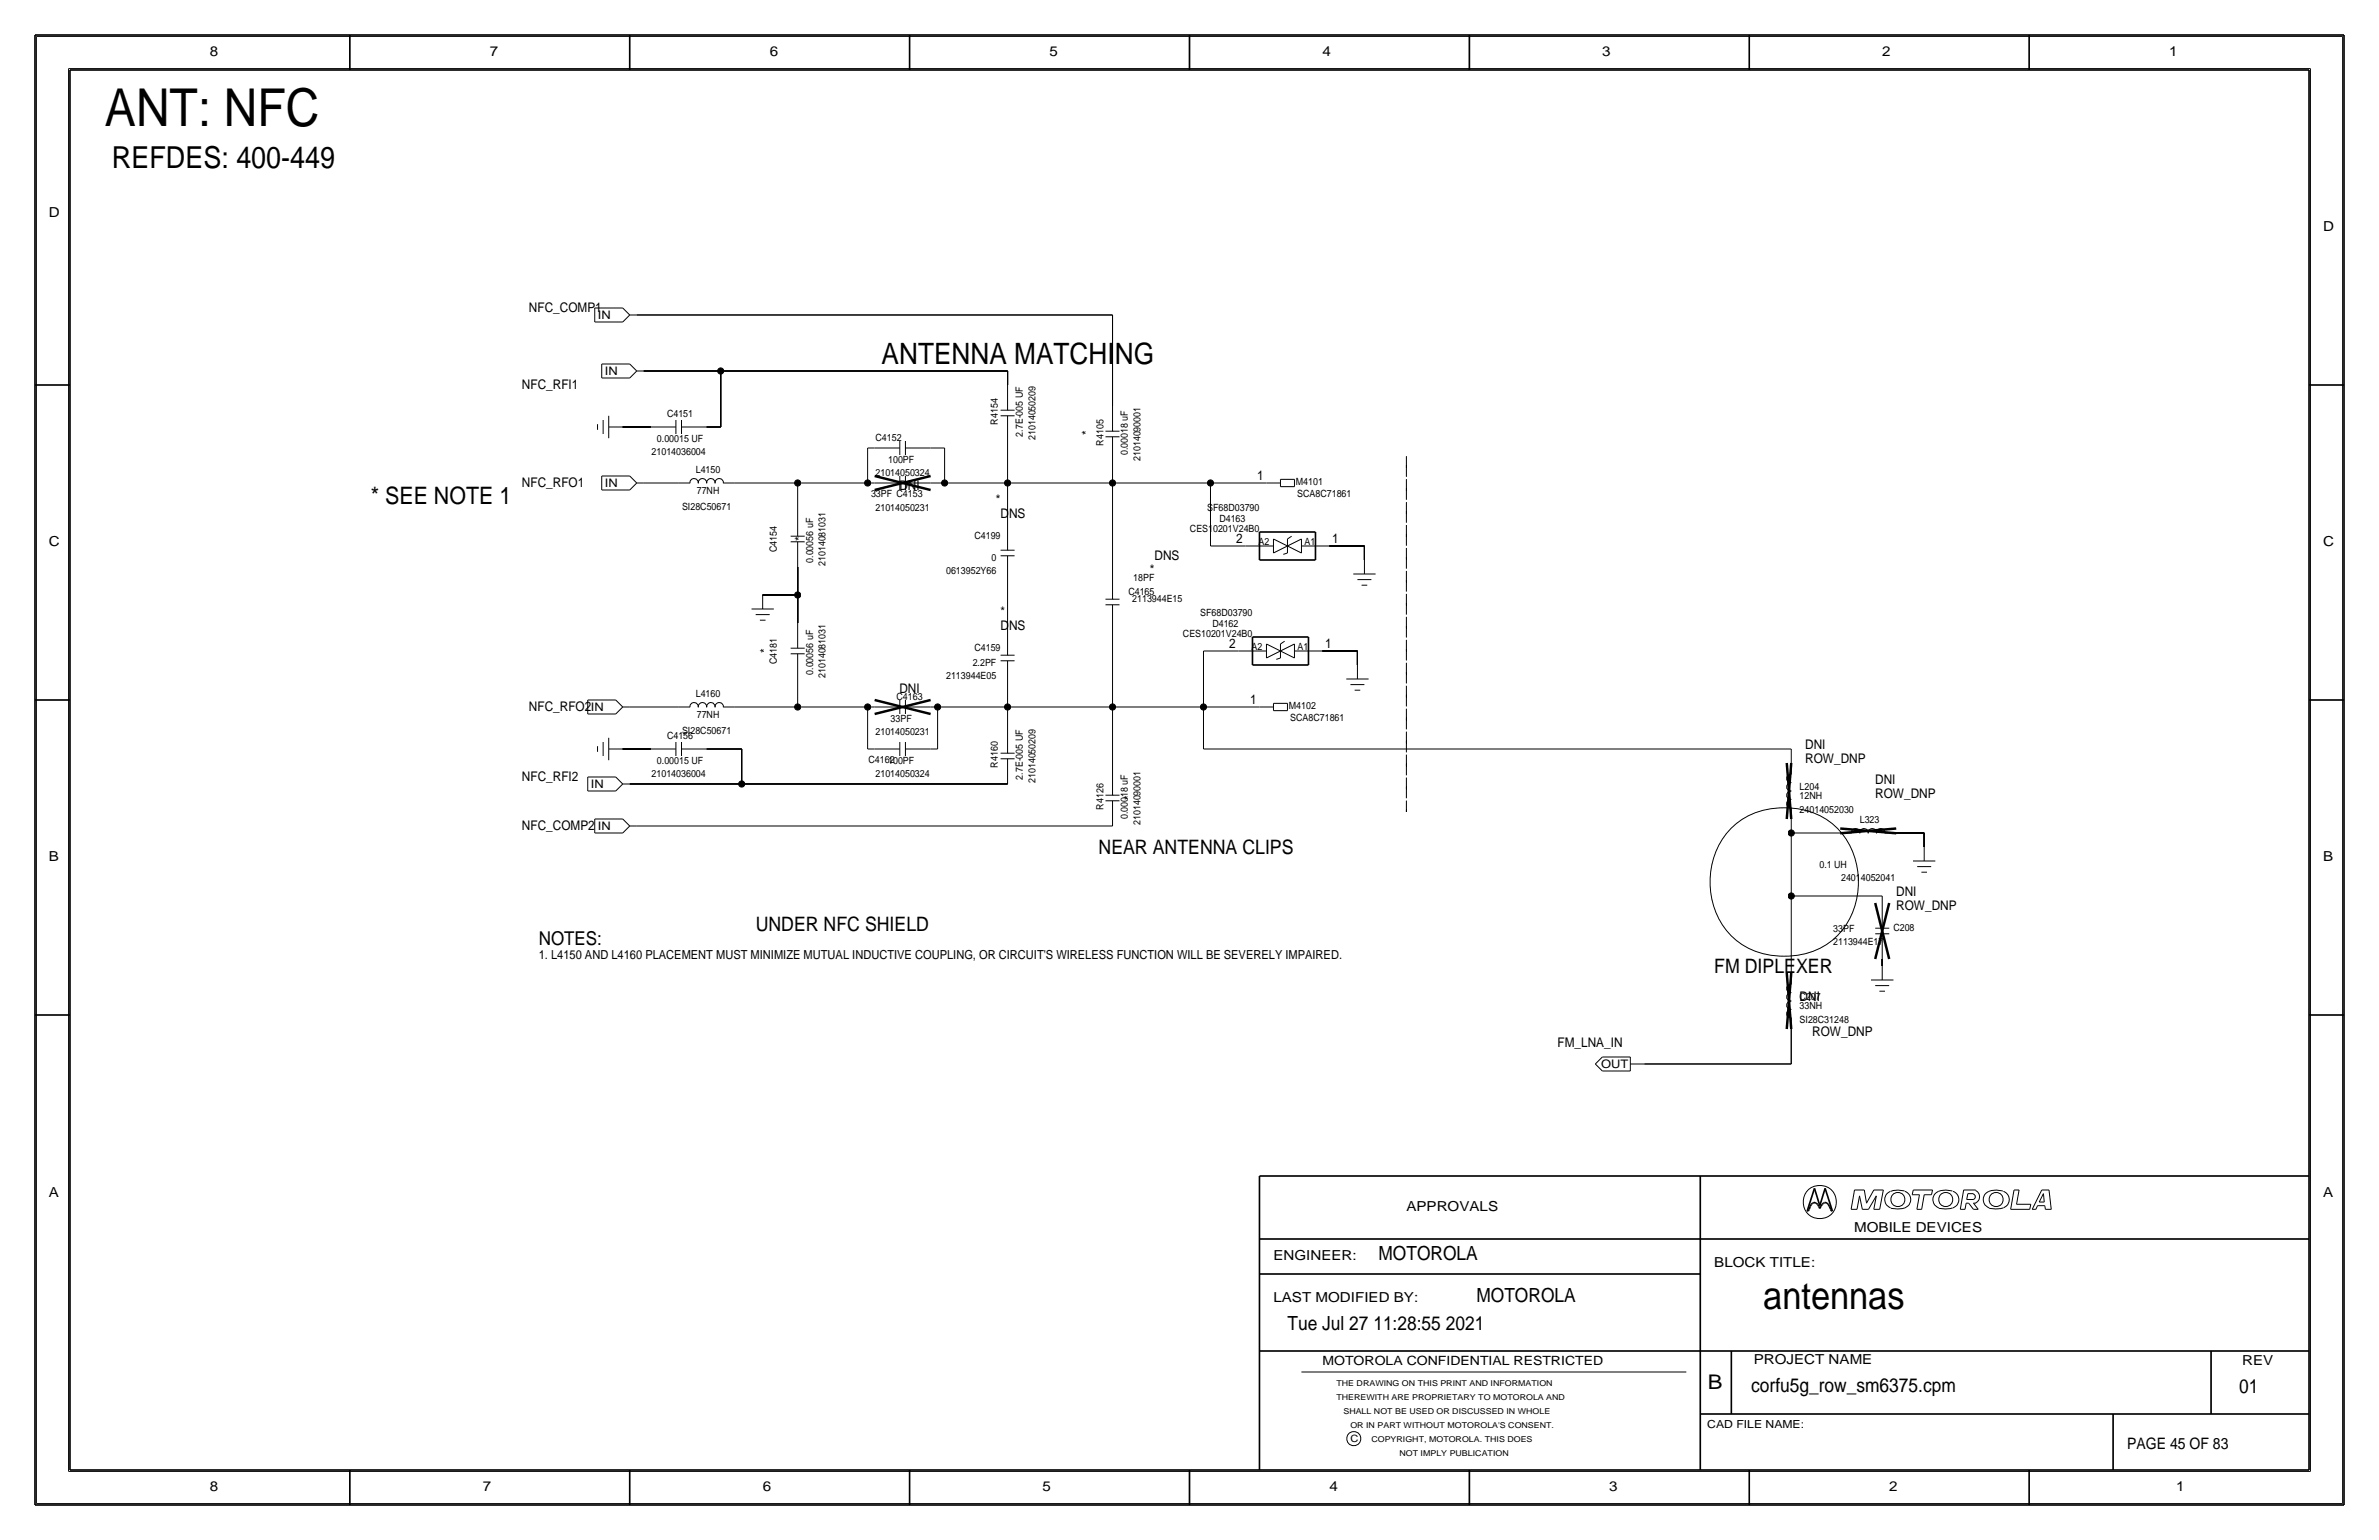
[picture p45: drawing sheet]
<svg xmlns="http://www.w3.org/2000/svg" width="432mm" height="279mm" viewBox="0 0 432 279" stroke-linecap="round" stroke-linejoin="round" font-family="sans-serif">
<defs><g id="words">
<text font-size="9.5" x="19" y="22.9">ANT: NFC</text>
<text font-size="7" x="320" y="237.5">antennas</text>
<text font-size="5.5" x="20.3" y="30.5">REFDES: 400-449</text>
<text font-size="5.3" x="160" y="66">ANTENNA MATCHING</text>
<text font-size="4.4" x="67.3" y="91.4">* SEE NOTE 1</text>
<text font-size="3.7" x="310" y="252.1">B</text>
<g font-size="3.6">
<text x="199.4" y="154.9">NEAR ANTENNA CLIPS</text>
<text x="137.2" y="168.9">UNDER NFC SHIELD</text>
<text x="311.1" y="176.5">FM DIPLEXER</text>
</g>
<g font-size="3.5">
<text x="97.8" y="171.4">NOTES:</text>
<text x="250.2" y="228.6">MOTOROLA</text>
<text x="268" y="236.2">MOTOROLA</text>
<text x="233.7" y="241.3">Tue Jul 27 11:28:55 2021</text>
<text x="317.9" y="252.6">corfu5g_row_sm6375.cpm</text>
<text x="406.4" y="252.7">01</text>
</g>
<text font-size="2.9" x="386.1" y="262.9">PAGE 45 OF 83</text>
<g font-size="2.5">
<text x="38.1" y="10.2">8</text>
<text x="88.9" y="10.2">7</text>
<text x="139.7" y="10.2">6</text>
<text x="190.5" y="10.2">5</text>
<text x="240" y="10.2">4</text>
<text x="290.8" y="10.2">3</text>
<text x="341.6" y="10.2">2</text>
<text x="393.7" y="10.2">1</text>
<text x="8.9" y="39.4">D</text>
<text x="421.6" y="41.9">D</text>
<text x="8.9" y="99.1">C</text>
<text x="421.6" y="99.1">C</text>
<text x="8.9" y="156.2">B</text>
<text x="421.6" y="156.2">B</text>
<text x="8.9" y="217.2">A</text>
<text x="255.3" y="219.7">APPROVALS</text>
<text x="421.6" y="217.2">A</text>
<text x="336.5" y="223.5">MOBILE DEVICES</text>
<text x="231.1" y="228.6">ENGINEER:</text>
<text x="311.1" y="229.9">BLOCK TITLE:</text>
<text x="231.1" y="236.2">LAST MODIFIED BY:</text>
<text x="318.3" y="247.5">PROJECT NAME</text>
<text x="407" y="247.6">REV</text>
<text x="38.1" y="270.5">8</text>
<text x="87.6" y="270.5">7</text>
<text x="138.4" y="270.5">6</text>
<text x="189.2" y="270.5">5</text>
<text x="241.3" y="270.5">4</text>
<text x="292.1" y="270.5">3</text>
<text x="342.9" y="270.5">2</text>
<text x="395" y="270.5">1</text>
</g>
<g font-size="2.4">
<text x="96" y="56.6">NFC_COMP1</text>
<text x="94.7" y="70.6">NFC_RFI1</text>
<text x="198.1" y="78.9" transform="rotate(-90 198.1 78.9)">*</text>
<text x="94.7" y="88.4">NFC_RFO1</text>
<text x="163.3" y="88.9">DNI</text>
<text x="228.2" y="87.1">1</text>
<text x="180.8" y="91.4">*</text>
<text x="181.6" y="94">DNS</text>
<text x="146" y="98.2" transform="rotate(-90 146 98.2)">*</text>
<text x="209.5" y="101.6">DNS</text>
<text x="224.4" y="98.6">2</text>
<text x="241.8" y="98.6">1</text>
<text x="208.7" y="104.1">*</text>
<text x="181.6" y="111.8">*</text>
<text x="139.7" y="118.5" transform="rotate(-90 139.7 118.5)">*</text>
<text x="181.6" y="114.3">DNS</text>
<text x="223.1" y="117.6">2</text>
<text x="240.5" y="117.6">1</text>
<text x="163.3" y="125.7">DNI</text>
<text x="96" y="129">NFC_RFO2</text>
<text x="226.9" y="127.8">1</text>
<text x="327.7" y="135.9">DNI</text>
<text x="94.7" y="141.7">NFC_RFI2</text>
<text x="327.7" y="138.4">ROW_DNP</text>
<text x="340.4" y="142.2">DNI</text>
<text x="205.7" y="145.2" transform="rotate(-90 205.7 145.2)">*</text>
<text x="340.4" y="144.8">ROW_DNP</text>
<text x="94.7" y="150.6">NFC_COMP2</text>
<text x="344.2" y="162.6">DNI</text>
<text x="344.2" y="165.1">ROW_DNP</text>
<text x="326.6" y="181.6">DNI</text>
<text x="282.7" y="190">FM_LNA_IN</text>
<text x="328.9" y="188">ROW_DNP</text>
</g>
<g font-size="2.3">
<text x="97.8" y="174">1. L4150 AND L4160 PLACEMENT MUST MINIMIZE MUTUAL INDUCTIVE COUPLING, OR CIRCUIT'S WIRELESS FUNCTION WILL BE SEVERELY IMPAIRED.</text>
<text x="240" y="247.6">MOTOROLA CONFIDENTIAL RESTRICTED</text>
</g>
<g font-size="2.1">
<text x="108.5" y="57.9">IN</text>
<text x="109.8" y="68">IN</text>
<text x="109.8" y="88.3">IN</text>
<text x="107.2" y="129">IN</text>
<text x="107.2" y="143">IN</text>
<text x="108.5" y="150.6">IN</text>
<text x="290.6" y="193.9">OUT</text>
</g>
<text font-size="2" x="309.9" y="259.1">CAD FILE NAME:</text>
<g font-size="1.8">
<text x="121.1" y="75.7">C4151</text>
<text x="181.1" y="77" transform="rotate(-90 181.1 77)">R4154</text>
<text x="118.3" y="82.6">21014036004</text>
<text x="119.2" y="80.3">0.00015 UF</text>
<text x="158.9" y="80">C4152</text>
<text x="185.7" y="79.2" transform="rotate(-90 185.7 79.2)">2.7E-005 UF</text>
<text x="188" y="79.9" transform="rotate(-90 188 79.9)">21014050209</text>
<text x="200.3" y="80.9" transform="rotate(-90 200.3 80.9)">R4105</text>
<text x="204.7" y="82.6" transform="rotate(-90 204.7 82.6)">0.00018 uF</text>
<text x="207" y="83.7" transform="rotate(-90 207 83.7)">21014090001</text>
<text x="126.3" y="85.9">L4150</text>
<text x="126.5" y="89.7">77NH</text>
<text x="158.9" y="86.4">21014050324</text>
<text x="161.2" y="84.1">100PF</text>
<text x="235.2" y="88">M4101</text>
<text x="123.8" y="92.5">SI28C50671</text>
<text x="158.1" y="90.2">33PF C4153</text>
<text x="158.9" y="92.7">21014050231</text>
<text x="219.1" y="92.7">SF68D03790</text>
<text x="221.3" y="94.6">D4163</text>
<text x="235.5" y="90.2">SCA8C71861</text>
<text x="141" y="100.2" transform="rotate(-90 141 100.2)">C4154</text>
<text x="176.9" y="97.8">C4199</text>
<text x="180" y="101.9">0</text>
<text x="216" y="96.5">CES10201V24B0</text>
<text x="228.4" y="98.8">A2</text>
<text x="236.8" y="98.8">A1</text>
<text x="147.6" y="102.1" transform="rotate(-90 147.6 102.1)">0.00056 uF</text>
<text x="149.9" y="102.7" transform="rotate(-90 149.9 102.7)">21014081031</text>
<text x="171.7" y="104.1">0613952Y66</text>
<text x="204.8" y="108">C4165</text>
<text x="205.7" y="105.4">18PF</text>
<text x="205.5" y="109.2">2113944E15</text>
<text x="217.8" y="111.8">SF68D03790</text>
<text x="220" y="113.7">D4162</text>
<text x="176.9" y="118.1">C4159</text>
<text x="214.7" y="115.6">CES10201V24B0</text>
<text x="227.2" y="117.9">A2</text>
<text x="235.5" y="117.9">A1</text>
<text x="141" y="120.5" transform="rotate(-90 141 120.5)">C4181</text>
<text x="147.6" y="122.4" transform="rotate(-90 147.6 122.4)">0.00056 uF</text>
<text x="149.9" y="123" transform="rotate(-90 149.9 123)">21014081031</text>
<text x="171.7" y="123.2">2113944E05</text>
<text x="176.6" y="120.9">2.2PF</text>
<text x="126.3" y="126.5">L4160</text>
<text x="126.5" y="130.3">77NH</text>
<text x="161.7" y="131.1">33PF</text>
<text x="162.7" y="127">C4163</text>
<text x="233.9" y="128.7">M4102</text>
<text x="234.2" y="130.8">SCA8C71861</text>
<text x="121.1" y="134.1">C4156</text>
<text x="123.8" y="133.1">SI28C50671</text>
<text x="158.9" y="133.4">21014050231</text>
<text x="118.3" y="141">21014036004</text>
<text x="119.2" y="138.7">0.00015 UF</text>
<text x="157.6" y="138.4">C4162</text>
<text x="158.9" y="141">21014050324</text>
<text x="161.2" y="138.7">100PF</text>
<text x="181.1" y="139.3" transform="rotate(-90 181.1 139.3)">R4160</text>
<text x="185.7" y="141.5" transform="rotate(-90 185.7 141.5)">2.7E-005 UF</text>
<text x="188" y="142.1" transform="rotate(-90 188 142.1)">21014050209</text>
<text x="326.6" y="143.3">L204</text>
<text x="200.3" y="146.9" transform="rotate(-90 200.3 146.9)">R4126</text>
<text x="204.7" y="148.6" transform="rotate(-90 204.7 148.6)">0.00018 uF</text>
<text x="207" y="149.7" transform="rotate(-90 207 149.7)">21014090001</text>
<text x="326.6" y="145">12NH</text>
<text x="326.6" y="147.6">24014052030</text>
<text x="337.6" y="149.4">L323</text>
<text x="330.2" y="157.5">0.1 UH</text>
<text x="334.2" y="159.8">24014052041</text>
<text x="332.7" y="171.4">2113944E17</text>
<text x="332.7" y="169.2">33PF</text>
<text x="343.7" y="168.9">C208</text>
<text x="326.6" y="181.4">C207</text>
<text x="326.6" y="183.1">33NH</text>
<text x="326.6" y="185.7">SI28C31248</text>
<text x="245.1" y="261.6">C</text>
</g>
<g font-size="1.5">
<text x="242.6" y="251.5">THE DRAWING ON THIS PRINT AND INFORMATION</text>
<text x="242.6" y="254">THEREWITH ARE PROPRIETARY TO MOTOROLA AND</text>
<text x="243.8" y="256.5">SHALL NOT BE USED OR DISCUSSED IN WHOLE</text>
<text x="245.1" y="259.1">OR IN PART WITHOUT MOTOROLA'S CONSENT.</text>
<text x="248.9" y="261.6">COPYRIGHT, MOTOROLA. THIS DOES</text>
<text x="254" y="264.2">NOT IMPLY PUBLICATION</text>
</g>
</g></defs>
<!-- layer: Nets -->
<g fill="none" stroke="#000" stroke-width=".18">
<path d="M115.6 57.2h86.3zM201.9 57.2v16.5zM113 77.5h5.1zM116.8 67.3h14zM128.3 77.5h2.5zM130.8 67.3v10.2zM130.8 67.3h52.1zM182.9 67.3v2.5zM116.8 87.6h6.4zM133.3 87.6h11.5zM144.8 87.6v5.1zM144.8 87.6h12.7z"/>
<path d="M157.5 81.3v6.3zM157.5 87.6h1.2zM157.5 81.3h1.2zM168.9 81.3h2.5zM168.9 87.6h2.5zM171.4 81.3v6.3zM171.4 87.6h11.5zM182.9 87.6v7.6zM182.9 80v7.6zM182.9 87.6h19zM201.9 87.6v16.5zM201.9 83.8v3.8z"/>
<path d="M201.9 87.6h17.8zM219.7 99.1h6.4zM219.7 87.6v11.5zM219.7 87.6h10.2zM241.3 99.1h6.3zM247.6 99.1v2.5zM138.4 107.9h6.4zM144.8 107.9v5.1zM144.8 102.9v5.1zM182.9 105.4v8.9zM201.9 114.3v14zM218.4 118.1h6.4z"/>
<path d="M218.4 118.1v10.2zM240 118.1h6.4zM246.4 118.1v2.5zM113 135.9h5.1zM114.3 128.3h8.9zM128.3 135.9h6.3zM133.3 128.3h11.5zM134.6 135.9v6.3zM144.8 123.2v5.1zM144.8 128.3h12.7zM157.5 135.9h1.2zM157.5 128.3v7.6z"/>
<path d="M157.5 128.3h1.2zM168.9 135.9h1.3zM168.9 128.3h1.3zM170.2 128.3v7.6zM170.2 128.3h12.7zM182.9 128.3v3.8zM182.9 124.5v3.8zM182.9 128.3h19zM201.9 128.3h16.5zM201.9 128.3v11.4zM218.4 128.3h10.2zM218.4 135.9h106.7z"/>
<path d="M218.4 128.3v7.6zM325.1 135.9v2.5zM114.3 142.2h20.3zM115.6 149.9h86.3zM134.6 142.2h48.3zM313.8 150.8a14 14 0 0 1 14.2-3.7 12.9 12.9 0 0 1 9.3 12.9 12.9 12.9 0 0 1-13.5 13.5 12.9 12.9 0 0 1-13.4-13.5 13.9 13.9 0 0 1 3.4-9.2zM325.1 148.6v2.5zM325.1 151.1v11.5zM325.1 151.1h8.9zM344.2 151.1h5zM349.2 151.1v2.6zM325.1 162.6v13.9z"/>
<path d="M325.1 162.6h16.5zM341.6 174v1.3zM341.6 162.6v1.2zM298.4 193h26.7zM325.1 186.7v6.3z"/>
</g>
<path d="M255.3 82.5v64.8z" fill="none" stroke="#000" stroke-width=".18" stroke-dasharray="2.1" stroke-linecap="butt"/>
<g fill="#000" stroke="#000" stroke-width=".18">
<circle cx="130.8" cy="67.3" r=".56"/>
<circle cx="144.8" cy="87.6" r=".56"/>
<circle cx="157.5" cy="87.6" r=".56"/>
<circle cx="171.4" cy="87.6" r=".56"/>
<circle cx="182.9" cy="87.6" r=".56"/>
<circle cx="201.9" cy="87.6" r=".56"/>
<circle cx="219.7" cy="87.6" r=".56"/>
<circle cx="144.8" cy="107.9" r=".56"/>
<circle cx="144.8" cy="128.3" r=".56"/>
<circle cx="157.5" cy="128.3" r=".56"/>
<circle cx="170.2" cy="128.3" r=".56"/>
<circle cx="182.9" cy="128.3" r=".56"/>
<circle cx="201.9" cy="128.3" r=".56"/>
<circle cx="218.4" cy="128.3" r=".56"/>
<circle cx="134.6" cy="142.2" r=".56"/>
<circle cx="325.1" cy="151.1" r=".56"/>
<circle cx="325.1" cy="162.6" r=".56"/>
</g>
<!-- layer: Components -->
<g fill="none" stroke="#000" stroke-width=".18">
<path d="M107.9 55.9h5.1zM107.9 55.9v2.5zM107.9 58.4h5.1zM113 55.9l1.3 1.3zM114.3 57.2l-1.3 1.2zM114.3 57.2h1.3zM108.5 77v1zM109.2 66h5.1zM109.2 66v2.6zM109.2 68.6h5.1zM109.5 76.2v2.5zM110.5 77.5h2.5z"/>
<path d="M110.5 75.4v4.1zM114.3 66l1.3 1.3zM115.6 67.3l-1.3 1.3zM115.6 67.3h1.2zM118.1 77.5h4.6zM122.7 76.2v2.5zM123.7 77.5h4.6zM123.7 76.2v2.5zM181.6 75.4h2.5zM181.6 74.4h2.5zM182.9 75.4v4.6zM182.9 69.9v4.5z"/>
<path d="M200.7 79.2h2.5zM200.7 78.2h2.5zM201.9 79.2v4.6zM201.9 73.7v4.5zM109.2 86.4h5.1zM109.2 86.4v2.5zM109.2 88.9h5.1zM114.3 86.4l1.3 1.2zM115.6 87.6l-1.3 1.3zM115.6 87.6h1.2zM123.2 87.6h2zM125.2 87.7a.75 .75 0 0 1 .8-.9 .75 .75 0 0 1 .7 .9"/>
<path d="M126.7 87.7a.75 .75 0 0 1 .8-.9 .75 .75 0 0 1 .7 .9M128.3 87.7a.75 .75 0 0 1 .7-.9 .75 .75 0 0 1 .7 .9M129.8 87.7a.75 .75 0 0 1 .7-.9 .75 .75 0 0 1 .8 .9M131.3 87.6h2zM143.5 97.3h2.5zM143.5 98.3h2.5zM144.8 92.7v4.6zM144.8 98.3v4.6zM158.7 81.3h4.6zM158.7 87.6h4.6zM163.3 80v2.5zM163.3 86.4v2.5z"/>
<path d="M164.3 81.3h4.6zM164.3 87.6h4.6zM164.3 80v2.5zM164.3 86.4v2.5zM181.6 99.8h2.5zM182.9 95.2v4.6zM226.1 99.1h5zM229.9 87.6h2.5zM231.1 97.8v2.5zM231.1 97.8l5.1 2.5zM232.4 87v1.3zM232.4 87h2.5z"/>
<path d="M232.4 88.3h2.5zM233.7 97.8v2.5zM233.7 97.8l.7-.5zM234.9 87v1.3zM236.2 97.8v2.5zM236.2 99.1h5.1zM136.4 110.5h4.1zM137.2 111.5h2.5zM137.9 112.5h1zM138.4 108v2.5zM143.5 117.6h2.5zM143.5 118.6h2.5z"/>
<path d="M144.8 113v4.6zM144.8 118.6v4.6zM181.6 118.9h2.5zM181.6 100.8h2.5zM181.6 119.9h2.5zM182.9 100.8v4.6zM182.9 119.9v4.6zM182.9 114.3v4.6zM200.7 108.7h2.5zM200.7 109.7h2.5zM201.9 109.7v4.6zM201.9 104.1v4.6z"/>
<path d="M224.8 118.1h5.1zM229.9 116.8v2.6zM229.9 119.4l5-2.6zM229.9 116.8l5 2.6zM231.1 100.3l5.1-2.5zM231.6 119.6l.8-.2zM232.4 116.8v2.6zM232.4 116.8l.8-.5zM232.9 100.6l.8-.3zM234.9 116.8v2.6zM235 118.1h5zM245.6 104.1h4.1z"/>
<path d="M246.4 105.2h2.5zM247.1 106.2h1.1zM247.6 101.6v2.5zM106.7 127h5.1zM106.7 127v2.5zM106.7 129.5h5.1zM108.5 135.4v1zM109.5 134.6v2.6zM110.5 135.9h2.5zM110.5 133.9v4zM111.8 127l1.2 1.3zM113 128.3l-1.2 1.2z"/>
<path d="M113 128.3h1.3zM118.1 135.9h4.6zM122.7 134.6v2.6zM123.2 128.3h2zM123.7 135.9h4.6zM123.7 134.6v2.6zM125.2 128.3a.75 .75 0 0 1 .8-.8 .75 .75 0 0 1 .7 .8M126.7 128.3a.75 .75 0 0 1 .8-.8 .75 .75 0 0 1 .7 .8M128.3 128.3a.75 .75 0 0 1 .7-.8 .75 .75 0 0 1 .7 .8M129.8 128.3a.75 .75 0 0 1 .7-.8 .75 .75 0 0 1 .8 .8M131.3 128.3h2zM158.7 128.3h4.6z"/>
<path d="M158.7 135.9h4.6zM163.3 127v2.5zM163.3 134.6v2.6zM164.3 128.3h4.6zM164.3 135.9h4.6zM164.3 127v2.5zM164.3 134.6v2.6zM181.6 137.7h2.5zM181.6 136.7h2.5zM182.9 137.7v4.5zM182.9 132.1v4.6zM201.9 139.7v4.6z"/>
<path d="M228.6 128.3h2.5zM231.1 127.6v1.3zM231.1 127.6h2.6zM231.1 128.9h2.6zM233.7 127.6v1.3zM244.3 123.2h4.1zM245.1 124.2h2.5zM245.9 125.2h1zM246.4 120.7v2.5zM325.1 138.4v2.1zM106.7 141h5.1zM106.7 141v2.5z"/>
<path d="M106.7 143.5h5.1zM107.9 148.6h5.1zM107.9 148.6v2.5zM107.9 151.1h5.1zM111.8 141l1.2 1.2zM113 142.2l-1.2 1.3zM113 148.6l1.3 1.3zM113 142.2h1.3zM114.3 149.9l-1.3 1.2zM114.3 149.9h1.3zM200.7 145.3h2.5zM200.7 144.3h2.5z"/>
<path d="M201.9 145.3v4.6zM325.1 146.6v2zM325.1 140.5a.74 .74 0 0 0-.8 .7 .74 .74 0 0 0 .8 .8M325.1 143.6a.74 .74 0 0 0-.8 .7 .74 .74 0 0 0 .8 .7M325.1 145.1a.74 .74 0 0 0-.8 .7 .74 .74 0 0 0 .8 .8M325.1 142a.74 .74 0 0 0-.8 .8 .74 .74 0 0 0 .8 .7M334 151.1h2zM336 151.2a.75 .75 0 0 1 .8-.9 .75 .75 0 0 1 .7 .9M337.6 151.2a.75 .75 0 0 1 .7-.9 .75 .75 0 0 1 .7 .9M339.1 151.2a.75 .75 0 0 1 .7-.9 .75 .75 0 0 1 .8 .9M340.6 151.2a.75 .75 0 0 1 .8-.9 .75 .75 0 0 1 .7 .9M342.1 151.1h2.1z"/>
<path d="M347.2 156.2h4.1zM348 157.2h2.5zM348.7 158.2h1.1zM349.2 153.7v2.5zM325.1 176.5v2.1zM325.1 178.6a.74 .74 0 0 0-.8 .7 .74 .74 0 0 0 .8 .8M339.6 177.8h4.1zM340.4 169.4h2.5zM340.4 178.8h2.5zM340.4 168.4h2.5zM341.1 179.8h1zM341.6 175.3v2.5z"/>
<path d="M341.6 169.4v4.6zM341.6 163.8v4.6zM289.6 193l1.2 1.3zM290.8 191.8h5.1zM290.8 194.3h5.1zM290.8 191.8l-1.2 1.2zM295.9 193h2.5zM295.9 191.8v2.5zM325.1 184.7v2zM325.1 181.7a.74 .74 0 0 0-.8 .7 .74 .74 0 0 0 .8 .7M325.1 183.2a.74 .74 0 0 0-.8 .7 .74 .74 0 0 0 .8 .8M325.1 180.1a.74 .74 0 0 0-.8 .8 .74 .74 0 0 0 .8 .7"/>
</g>
<path d="M158.7 88.9l10.2-2.5zM158.7 86.4l10.2 2.5zM158.7 129.5l10.2-2.5zM158.7 127l10.2 2.5zM324.3 138.4l.8 10.2zM325.1 138.4l-.8 10.2zM334 151.2l10.2-.9zM334 150.3l10.2 .9zM324.3 176.5l.8 10.2zM325.1 176.5l-.8 10.2zM340.4 163.8l2.5 10.2zM342.9 163.8l-2.5 10.2z" fill="none" stroke="#000" stroke-width=".45"/>
<path d="M228.6 96.5v5.1zM228.6 96.5h10.2zM238.8 96.5v5.1zM227.3 115.6v5.1zM227.3 115.6h10.2zM228.6 101.6h10.2zM237.5 115.6v5.1zM227.3 120.7h10.2z" fill="none" stroke="#000" stroke-width=".3"/>
<!-- layer: Page Border and Title Block -->
<g fill="none" stroke="#000" stroke-width=".3">
<path d="M6.3 6.4v266.7zM6.4 6.4h419zM12.7 12.7h406.4zM12.7 12.7v254zM63.5 6.4v6.3zM114.3 6.4v6.3zM165.1 6.4v6.3zM215.9 6.3v6.4zM266.7 6.4v6.3zM317.5 6.4v6.3zM368.3 6.4v6.3zM419.1 12.7v254z"/>
<path d="M425.4 6.4v266.7zM6.3 69.8h6.4zM419.1 69.8h6.3zM6.3 127h6.4zM419.1 127h6.3zM6.3 184.1h6.4zM419.1 184.1h6.3zM228.6 213.4v53.3zM228.6 213.4h190.5zM308.6 213.4v53.3zM328 219.7h.2zM328.4 219.4l-.2 .3z"/>
<path d="M328.6 218.8l-.2 .6zM328.8 218.5l-.2 .3zM329 218.3l.2-.1zM329 218.3l-.2 .2zM329.2 218.2h.2zM329.3 215.6l-1.3 4.1zM329.3 215.6l1 3.1zM329.4 218.2l.2 .1zM329.6 218.3l.3 .2zM329.9 218.5l.2 .3zM330.1 218.8l.2 .5zM330.5 218.8l-.2 .5z"/>
<path d="M330.8 218.5l-.3 .3zM331 218.3l-.2 .2zM331 218.3l.2-.1zM331.2 218.2h.2zM331.3 215.6l1.3 4.1zM331.3 215.6l-1 3.1zM331.4 218.2l.2 .1zM331.6 218.3l.2 .2zM331.8 218.5l.2 .3zM332 218.8l.3 .6zM332.3 219.4l.1 .3zM332.4 219.7h.2z"/>
<path d="M228.6 231.1h80zM228.6 224.8h190.5zM228.6 245.1h190.5zM308.6 256.5h110.5zM314.2 245.1v11.4zM383.5 256.5v10.2zM401.3 245.1v11.4zM6.4 273h419zM12.7 266.7h406.4zM63.5 266.7v6.4zM114.3 266.7v6.4zM165.1 266.7v6.4z"/>
<path d="M215.9 266.7v6.3zM266.7 266.7v6.4zM317.5 266.7v6.4zM368.3 266.7v6.4z"/>
</g>
<g fill="none" stroke="#000" stroke-width=".18">
<path d="M6.6 6.6h418.6zM6.6 6.6v266.2zM12.4 12.4v254.6zM12.4 12.4h407zM419.4 12.4v254.6zM425.2 6.6v266.2zM336 219.4h1.1zM336.6 215.9h1.8zM336.6 215.9l-.6 3.5zM337.5 217l-.4 2.4zM337.5 217l.5 2.4zM338 219.4h1.1z"/>
<path d="M338.4 215.9l.4 2.4zM340.1 219.4h1.1zM340.1 215.9h1.7zM340.1 215.9l-1.3 2.4zM340.6 217l-1.5 2.4zM340.6 217l-.5 2.4zM341.8 215.9l-.6 3.5zM343.1 216.2a1.6 1.6 0 0 0-1 1.5 1.6 1.6 0 0 0 1.1 1.5M345.7 216.1h-.2a4 4 0 0 0-2.3 .1M345.7 216.2a1.59 1.59 0 0 1 1.1 1.5 1.59 1.59 0 0 1-1.1 1.5 5.1 5.1 0 0 1-2.5 0M347.1 216.8h1.3zM347.3 215.9l-.2 .9z"/>
<path d="M347.3 215.9h3.5zM347.9 219.4h.9zM348.4 216.8l-.5 2.6zM349.2 216.8l-.4 2.6zM349.2 216.8h1.4zM350.8 215.9l-.2 .9zM354.4 216.1a3.1 3.1 0 0 0-3.3 .7 1.62 1.62 0 0 0 .8 2.4M354.4 219.2a5.1 5.1 0 0 1-2.5 0M354.5 216.2a1.59 1.59 0 0 1 1 1.5 1.59 1.59 0 0 1-1 1.5M355.8 219.4h.9zM356.4 215.9h2.2zM356.4 215.9l-.6 3.5z"/>
<path d="M356.9 218.3l-.2 1.1zM356.9 218.3h.4zM357 217.6h1.2zM357.2 216.6l-.2 1zM357.2 216.6h1zM357.3 218.3l.9 1.1zM358.1 216.7a.5 .5 0 0 1 .4 .4 .5 .5 0 0 1-.4 .5M358.2 218.3l.9 1.1zM358.2 218.3h.4zM358.2 219.4h.9zM358.5 216a1.24 1.24 0 0 1 .8 1.1 1.24 1.24 0 0 1-.8 1.2M363.5 216.1a3.1 3.1 0 0 0-3.3 .7 1.62 1.62 0 0 0 .8 2.4"/>
<path d="M363.6 219.2a5.1 5.1 0 0 1-2.6 0M363.6 216.2a1.59 1.59 0 0 1 1.1 1.5 1.59 1.59 0 0 1-1.1 1.5M364.9 219.4h3.5zM365.6 215.9l-.7 3.5zM365.6 215.9h.9zM366 218.5h2.6zM366.5 215.9l-.5 2.6zM368.6 218.5l-.2 .9zM368.9 219.4h.6zM369.8 218.7h1.3zM369.8 218.7l-.3 .7zM370.1 218.1h.9z"/>
<path d="M370.6 215.9l-1.7 3.5zM370.6 215.9h1.3zM370.9 216.6l-.8 1.5zM370.9 216.6l.1 1.5zM371.1 218.7l.1 .7zM371.2 219.4h1.1zM371.9 215.9l.4 3.5zM236.2 248.9h69.9zM6.6 272.8h418.6zM12.4 267h407z"/>
<circle cx="330.3" cy="218.1" r="3"/>
<circle cx="344.5" cy="217.6" r="1.28"/>
<circle cx="353.2" cy="217.6" r="1.28"/>
<circle cx="362.3" cy="217.6" r="1.28"/>
<circle cx="245.7" cy="261" r="1.28"/>
</g>
<use href="#words"/>
</svg>
